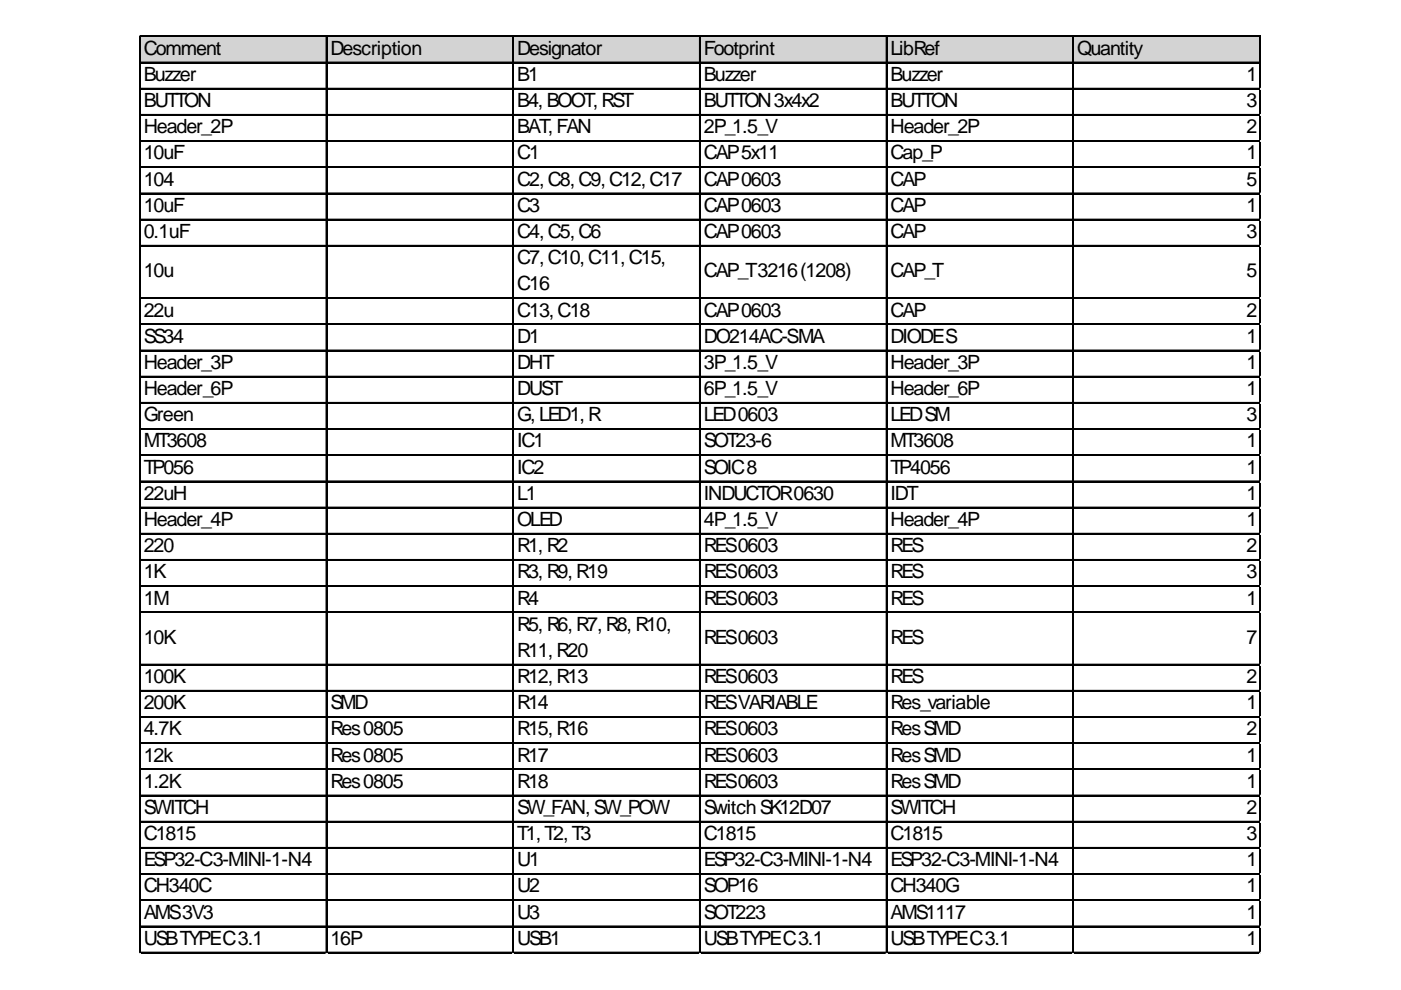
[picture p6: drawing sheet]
<svg xmlns="http://www.w3.org/2000/svg" width="297mm" height="210mm" viewBox="0 0 297 210" stroke-linecap="round" stroke-linejoin="round" font-family="sans-serif">
<defs><g id="words">
<g font-size="4.2">
<text x="30.5" y="11.6">Comment</text>
<text x="70.1" y="11.6">Description</text>
<text x="109.6" y="11.6">Designator</text>
<text x="149.2" y="11.6">Footprint</text>
<text x="188.8" y="11.6">LibRef</text>
<text x="228.4" y="11.6">Quantity</text>
<text x="30.5" y="17.2">Buzzer</text>
<text x="109.6" y="17.2">B1</text>
<text x="149.2" y="17.2">Buzzer</text>
<text x="188.8" y="17.2">Buzzer</text>
<text x="264.3" y="17.2">1</text>
<text x="30.5" y="22.7">BUTTON</text>
<text x="109.6" y="22.7">B4,BOOT,RST</text>
<text x="149.2" y="22.7">BUTTON3x4x2</text>
<text x="188.8" y="22.7">BUTTON</text>
<text x="264.3" y="22.7">3</text>
<text x="30.5" y="28.3">Header_2P</text>
<text x="109.6" y="28.3">BAT,FAN</text>
<text x="149.2" y="28.3">2P_1.5_V</text>
<text x="188.8" y="28.3">Header_2P</text>
<text x="264.3" y="28.3">2</text>
<text x="30.5" y="33.8">10uF</text>
<text x="109.6" y="33.8">C1</text>
<text x="149.2" y="33.8">CAP5x11</text>
<text x="188.8" y="33.8">Cap_P</text>
<text x="264.3" y="33.8">1</text>
<text x="30.5" y="39.4">104</text>
<text x="109.6" y="39.4">C2,C8,C9,C12,C17</text>
<text x="149.2" y="39.4">CAP0603</text>
<text x="188.8" y="39.4">CAP</text>
<text x="264.3" y="39.4">5</text>
<text x="30.5" y="44.9">10uF</text>
<text x="109.6" y="44.9">C3</text>
<text x="149.2" y="44.9">CAP0603</text>
<text x="188.8" y="44.9">CAP</text>
<text x="264.3" y="44.9">1</text>
<text x="30.5" y="50.5">0.1uF</text>
<text x="109.6" y="50.5">C4,C5,C6</text>
<text x="149.2" y="50.5">CAP0603</text>
<text x="188.8" y="50.5">CAP</text>
<text x="264.3" y="50.5">3</text>
<text x="30.5" y="58.8">10u</text>
<text x="109.6" y="56">C7,C10,C11,C15,</text>
<text x="149.2" y="58.8">CAP_T3216(1208)</text>
<text x="188.8" y="58.8">CAP_T</text>
<text x="264.3" y="58.8">5</text>
<text x="109.6" y="61.6">C16</text>
<text x="30.5" y="67.1">22u</text>
<text x="109.6" y="67.1">C13,C18</text>
<text x="149.2" y="67.1">CAP0603</text>
<text x="188.8" y="67.1">CAP</text>
<text x="264.3" y="67.1">2</text>
<text x="30.5" y="72.7">SS34</text>
<text x="109.6" y="72.7">D1</text>
<text x="149.2" y="72.7">DO214AC-SMA</text>
<text x="188.8" y="72.7">DIODES</text>
<text x="264.3" y="72.7">1</text>
<text x="30.5" y="78.2">Header_3P</text>
<text x="30.5" y="83.8">Header_6P</text>
<text x="109.6" y="78.2">DHT</text>
<text x="109.6" y="83.8">DUST</text>
<text x="149.2" y="78.2">3P_1.5_V</text>
<text x="149.2" y="83.8">6P_1.5_V</text>
<text x="188.8" y="78.2">Header_3P</text>
<text x="188.8" y="83.8">Header_6P</text>
<text x="264.3" y="78.2">1</text>
<text x="264.3" y="83.8">1</text>
<text x="30.5" y="89.3">Green</text>
<text x="109.6" y="89.3">G,LED1,R</text>
<text x="149.2" y="89.3">LED0603</text>
<text x="188.8" y="89.3">LEDSM</text>
<text x="264.3" y="89.3">3</text>
<text x="30.5" y="94.9">MT3608</text>
<text x="109.6" y="94.9">IC1</text>
<text x="149.2" y="94.9">SOT23-6</text>
<text x="188.8" y="94.9">MT3608</text>
<text x="264.3" y="94.9">1</text>
<text x="30.5" y="100.4">TP056</text>
<text x="109.6" y="100.4">IC2</text>
<text x="149.2" y="100.4">SOIC8</text>
<text x="188.8" y="100.4">TP4056</text>
<text x="264.3" y="100.4">1</text>
<text x="30.5" y="106">22uH</text>
<text x="109.6" y="106">L1</text>
<text x="149.2" y="106">INDUCTOR0630</text>
<text x="188.8" y="106">IDT</text>
<text x="264.3" y="106">1</text>
<text x="30.5" y="111.5">Header_4P</text>
<text x="109.6" y="111.5">OLED</text>
<text x="149.2" y="111.5">4P_1.5_V</text>
<text x="188.8" y="111.5">Header_4P</text>
<text x="264.3" y="111.5">1</text>
<text x="30.5" y="117.1">220</text>
<text x="109.6" y="117.1">R1,R2</text>
<text x="149.2" y="117.1">RES0603</text>
<text x="188.8" y="117.1">RES</text>
<text x="264.3" y="117.1">2</text>
<text x="30.5" y="122.6">1K</text>
<text x="109.6" y="122.6">R3,R9,R19</text>
<text x="149.2" y="122.6">RES0603</text>
<text x="188.8" y="122.6">RES</text>
<text x="264.3" y="122.6">3</text>
<text x="30.5" y="128.2">1M</text>
<text x="109.6" y="128.2">R4</text>
<text x="149.2" y="128.2">RES0603</text>
<text x="188.8" y="128.2">RES</text>
<text x="264.3" y="128.2">1</text>
<text x="30.5" y="136.5">10K</text>
<text x="109.6" y="133.7">R5,R6,R7,R8,R10,</text>
<text x="149.2" y="136.5">RES0603</text>
<text x="188.8" y="136.5">RES</text>
<text x="264.3" y="136.5">7</text>
<text x="109.6" y="139.3">R11,R20</text>
<text x="30.5" y="144.8">100K</text>
<text x="109.6" y="144.8">R12,R13</text>
<text x="149.2" y="144.8">RES0603</text>
<text x="188.8" y="144.8">RES</text>
<text x="264.3" y="144.8">2</text>
<text x="30.5" y="150.4">200K</text>
<text x="30.5" y="155.9">4.7K</text>
<text x="70.1" y="150.4">SMD</text>
<text x="70.1" y="155.9">Res0805</text>
<text x="109.6" y="150.4">R14</text>
<text x="109.6" y="155.9">R15,R16</text>
<text x="149.2" y="150.4">RESVARIABLE</text>
<text x="149.2" y="155.9">RES0603</text>
<text x="188.8" y="150.4">Res_variable</text>
<text x="188.8" y="155.9">ResSMD</text>
<text x="264.3" y="150.4">1</text>
<text x="264.3" y="155.9">2</text>
<text x="30.5" y="161.5">12k</text>
<text x="70.1" y="161.5">Res0805</text>
<text x="109.6" y="161.5">R17</text>
<text x="149.2" y="161.5">RES0603</text>
<text x="188.8" y="161.5">ResSMD</text>
<text x="264.3" y="161.5">1</text>
<text x="30.5" y="167">1.2K</text>
<text x="70.1" y="167">Res0805</text>
<text x="109.6" y="167">R18</text>
<text x="149.2" y="167">RES0603</text>
<text x="188.8" y="167">ResSMD</text>
<text x="264.3" y="167">1</text>
<text x="30.5" y="172.6">SWITCH</text>
<text x="109.6" y="172.6">SW_FAN,SW_POW</text>
<text x="149.2" y="172.6">SwitchSK12D07</text>
<text x="188.8" y="172.6">SWITCH</text>
<text x="264.3" y="172.6">2</text>
<text x="30.5" y="178.1">C1815</text>
<text x="109.6" y="178.1">T1,T2,T3</text>
<text x="149.2" y="178.1">C1815</text>
<text x="188.8" y="178.1">C1815</text>
<text x="264.3" y="178.1">3</text>
<text x="30.5" y="183.7">ESP32-C3-MINI-1-N4</text>
<text x="109.6" y="183.7">U1</text>
<text x="149.2" y="183.7">ESP32-C3-MINI-1-N4</text>
<text x="188.8" y="183.7">ESP32-C3-MINI-1-N4</text>
<text x="264.3" y="183.7">1</text>
<text x="30.5" y="189.2">CH340C</text>
<text x="109.6" y="189.2">U2</text>
<text x="149.2" y="189.2">SOP16</text>
<text x="188.8" y="189.2">CH340G</text>
<text x="264.3" y="189.2">1</text>
<text x="30.5" y="194.8">AMS3V3</text>
<text x="109.6" y="194.8">U3</text>
<text x="149.2" y="194.8">SOT223</text>
<text x="188.8" y="194.8">AMS1117</text>
<text x="264.3" y="194.8">1</text>
<text x="30.5" y="200.3">USBTYPEC3.1</text>
<text x="70.1" y="200.3">16P</text>
<text x="109.6" y="200.3">USB1</text>
<text x="149.2" y="200.3">USBTYPEC3.1</text>
<text x="188.8" y="200.3">USBTYPEC3.1</text>
<text x="264.3" y="200.3">1</text>
</g>
</g></defs>
<path d="M29.7 7.8h237.6v5.6h-237.6z" fill="#d3d3d3"/>
<g fill="none" stroke="#000" stroke-width=".23">
<path d="M29.6 7.6v194.5M29.7 7.6v194.5M29.8 7.6h237.5M29.8 7.7h237.5M29.8 13.2h237.5M29.8 13.3h237.5M29.8 18.7h237.5M29.8 18.8h237.5M69.1 7.8v194.3M69.3 7.8v194.3M108.7 7.8v194.3M108.8 7.8v194.3"/>
<path d="M148.3 7.8v194.3M148.4 7.8v194.3M187.9 7.8v194.3M188 7.8v194.3M227.5 7.8v194.3M227.6 7.8v194.3M267.1 7.8v194.3M267.2 7.8v194.3M29.8 24.3h237.5M29.8 24.4h237.5M29.8 29.8h237.5M29.8 29.9h237.5"/>
<path d="M29.8 35.4h237.5M29.8 35.5h237.5M29.8 40.9h237.5M29.8 41h237.5M29.8 46.5h237.5M29.8 46.6h237.5M29.8 52h237.5M29.8 52.1h237.5M29.8 63.1h237.5M29.8 63.2h237.5M29.8 68.7h237.5M29.8 68.8h237.5"/>
<path d="M29.8 74.2h237.5M29.8 74.3h237.5M29.8 79.8h237.5M29.8 79.9h237.5M29.8 85.3h237.5M29.8 85.4h237.5M29.8 90.9h237.5M29.8 91h237.5M29.8 96.4h237.5M29.8 96.5h237.5M29.8 102h237.5M29.8 102.1h237.5"/>
<path d="M29.8 107.5h237.5M29.8 107.6h237.5M29.8 113.1h237.5M29.8 113.2h237.5M29.8 118.6h237.5M29.8 118.7h237.5M29.8 124.2h237.5M29.8 124.3h237.5M29.8 129.7h237.5M29.8 129.8h237.5M29.8 140.8h237.5M29.8 140.9h237.5"/>
<path d="M29.8 146.4h237.5M29.8 146.5h237.5M29.8 151.9h237.5M29.8 152h237.5M29.8 157.5h237.5M29.8 157.6h237.5M29.8 163h237.5M29.8 163.1h237.5M29.8 168.6h237.5M29.8 168.7h237.5M29.8 174.1h237.5M29.8 174.2h237.5"/>
<path d="M29.8 179.7h237.5M29.8 179.8h237.5M29.8 185.2h237.5M29.8 185.3h237.5M29.8 190.8h237.5M29.8 190.9h237.5M29.8 196.3h237.5M29.8 196.4h237.5M29.8 201.9h237.5M29.8 202h237.5"/>
</g>
<path d="M29.6 202.1v.1" fill="none" stroke="#e0e0e0" stroke-width=".23"/>
<path d="M29.6 202.1l.2 .1z" fill="#e0e0e0"/>
<path d="M69.1 202.1v.1" fill="none" stroke="#e0e0e0" stroke-width=".23"/>
<path d="M69.1 202.1l.3 .1z" fill="#e0e0e0"/>
<path d="M108.7 202.1v.1" fill="none" stroke="#e0e0e0" stroke-width=".23"/>
<path d="M108.7 202.1l.3 .1z" fill="#e0e0e0"/>
<path d="M148.3 202.1v.1" fill="none" stroke="#e0e0e0" stroke-width=".23"/>
<path d="M148.3 202.1l.2 .1z" fill="#e0e0e0"/>
<path d="M187.9 202.1v.1" fill="none" stroke="#e0e0e0" stroke-width=".23"/>
<path d="M187.9 202.1l.2 .1z" fill="#e0e0e0"/>
<path d="M227.5 202.1v.1" fill="none" stroke="#e0e0e0" stroke-width=".23"/>
<path d="M227.5 202.1l.2 .1z" fill="#e0e0e0"/>
<path d="M267.1 202.1v.1" fill="none" stroke="#e0e0e0" stroke-width=".23"/>
<path d="M267.1 202.1l.2 .1z" fill="#e0e0e0"/>
<path d="M267.3 18.7h.1" fill="none" stroke="#e0e0e0" stroke-width=".23"/>
<path d="M267.3 18.7v.2z" fill="#e0e0e0"/>
<path d="M267.3 24.3h.1" fill="none" stroke="#e0e0e0" stroke-width=".23"/>
<path d="M267.3 24.3v.2z" fill="#e0e0e0"/>
<path d="M267.3 29.8h.1" fill="none" stroke="#e0e0e0" stroke-width=".23"/>
<path d="M267.3 29.8v.3z" fill="#e0e0e0"/>
<path d="M267.3 35.4h.1" fill="none" stroke="#e0e0e0" stroke-width=".23"/>
<path d="M267.3 35.4v.2z" fill="#e0e0e0"/>
<path d="M267.3 40.9h.1" fill="none" stroke="#e0e0e0" stroke-width=".23"/>
<path d="M267.3 40.9v.3z" fill="#e0e0e0"/>
<path d="M267.3 46.5h.1" fill="none" stroke="#e0e0e0" stroke-width=".23"/>
<path d="M267.3 46.5v.2z" fill="#e0e0e0"/>
<path d="M267.3 52h.1" fill="none" stroke="#e0e0e0" stroke-width=".23"/>
<path d="M267.3 52v.3z" fill="#e0e0e0"/>
<path d="M267.3 63.1h.1" fill="none" stroke="#e0e0e0" stroke-width=".23"/>
<path d="M267.3 63.1v.3z" fill="#e0e0e0"/>
<path d="M267.3 68.7h.1" fill="none" stroke="#e0e0e0" stroke-width=".23"/>
<path d="M267.3 68.7v.2z" fill="#e0e0e0"/>
<path d="M267.3 74.2h.1" fill="none" stroke="#e0e0e0" stroke-width=".23"/>
<path d="M267.3 74.2v.3z" fill="#e0e0e0"/>
<path d="M267.3 79.8h.1" fill="none" stroke="#e0e0e0" stroke-width=".23"/>
<path d="M267.3 79.8v.2z" fill="#e0e0e0"/>
<path d="M267.3 85.3h.1" fill="none" stroke="#e0e0e0" stroke-width=".23"/>
<path d="M267.3 85.3v.3z" fill="#e0e0e0"/>
<path d="M267.3 90.9h.1" fill="none" stroke="#e0e0e0" stroke-width=".23"/>
<path d="M267.3 90.9v.2z" fill="#e0e0e0"/>
<path d="M267.3 96.4h.1" fill="none" stroke="#e0e0e0" stroke-width=".23"/>
<path d="M267.3 96.4v.3z" fill="#e0e0e0"/>
<path d="M267.3 102h.1" fill="none" stroke="#e0e0e0" stroke-width=".23"/>
<path d="M267.3 102v.2z" fill="#e0e0e0"/>
<path d="M267.3 107.5h.1" fill="none" stroke="#e0e0e0" stroke-width=".23"/>
<path d="M267.3 107.5v.3z" fill="#e0e0e0"/>
<path d="M267.3 113.1h.1" fill="none" stroke="#e0e0e0" stroke-width=".23"/>
<path d="M267.3 113.1v.2z" fill="#e0e0e0"/>
<path d="M267.3 118.6h.1" fill="none" stroke="#e0e0e0" stroke-width=".23"/>
<path d="M267.3 118.6v.3z" fill="#e0e0e0"/>
<path d="M267.3 124.2h.1" fill="none" stroke="#e0e0e0" stroke-width=".23"/>
<path d="M267.3 124.2v.2z" fill="#e0e0e0"/>
<path d="M267.3 129.7h.1" fill="none" stroke="#e0e0e0" stroke-width=".23"/>
<path d="M267.3 129.7v.3z" fill="#e0e0e0"/>
<path d="M267.3 140.8h.1" fill="none" stroke="#e0e0e0" stroke-width=".23"/>
<path d="M267.3 140.8v.3z" fill="#e0e0e0"/>
<path d="M267.3 146.4h.1" fill="none" stroke="#e0e0e0" stroke-width=".23"/>
<path d="M267.3 146.4v.2z" fill="#e0e0e0"/>
<path d="M267.3 151.9h.1" fill="none" stroke="#e0e0e0" stroke-width=".23"/>
<path d="M267.3 151.9v.3z" fill="#e0e0e0"/>
<path d="M267.3 157.5h.1" fill="none" stroke="#e0e0e0" stroke-width=".23"/>
<path d="M267.3 157.5v.2z" fill="#e0e0e0"/>
<path d="M267.3 163h.1" fill="none" stroke="#e0e0e0" stroke-width=".23"/>
<path d="M267.3 163v.3z" fill="#e0e0e0"/>
<path d="M267.3 168.6h.1" fill="none" stroke="#e0e0e0" stroke-width=".23"/>
<path d="M267.3 168.6v.2z" fill="#e0e0e0"/>
<path d="M267.3 174.1h.1" fill="none" stroke="#e0e0e0" stroke-width=".23"/>
<path d="M267.3 174.1v.3z" fill="#e0e0e0"/>
<path d="M267.3 179.7h.1" fill="none" stroke="#e0e0e0" stroke-width=".23"/>
<path d="M267.3 179.7v.2z" fill="#e0e0e0"/>
<path d="M267.3 185.2h.1" fill="none" stroke="#e0e0e0" stroke-width=".23"/>
<path d="M267.3 185.2v.3z" fill="#e0e0e0"/>
<path d="M267.3 190.8h.1" fill="none" stroke="#e0e0e0" stroke-width=".23"/>
<path d="M267.3 190.8v.2z" fill="#e0e0e0"/>
<path d="M267.3 196.3h.1" fill="none" stroke="#e0e0e0" stroke-width=".23"/>
<path d="M267.3 196.3v.3z" fill="#e0e0e0"/>
<path d="M267.3 201.9h.1" fill="none" stroke="#e0e0e0" stroke-width=".23"/>
<path d="M267.3 201.9v.2z" fill="#e0e0e0"/>
<use href="#words"/>
</svg>
